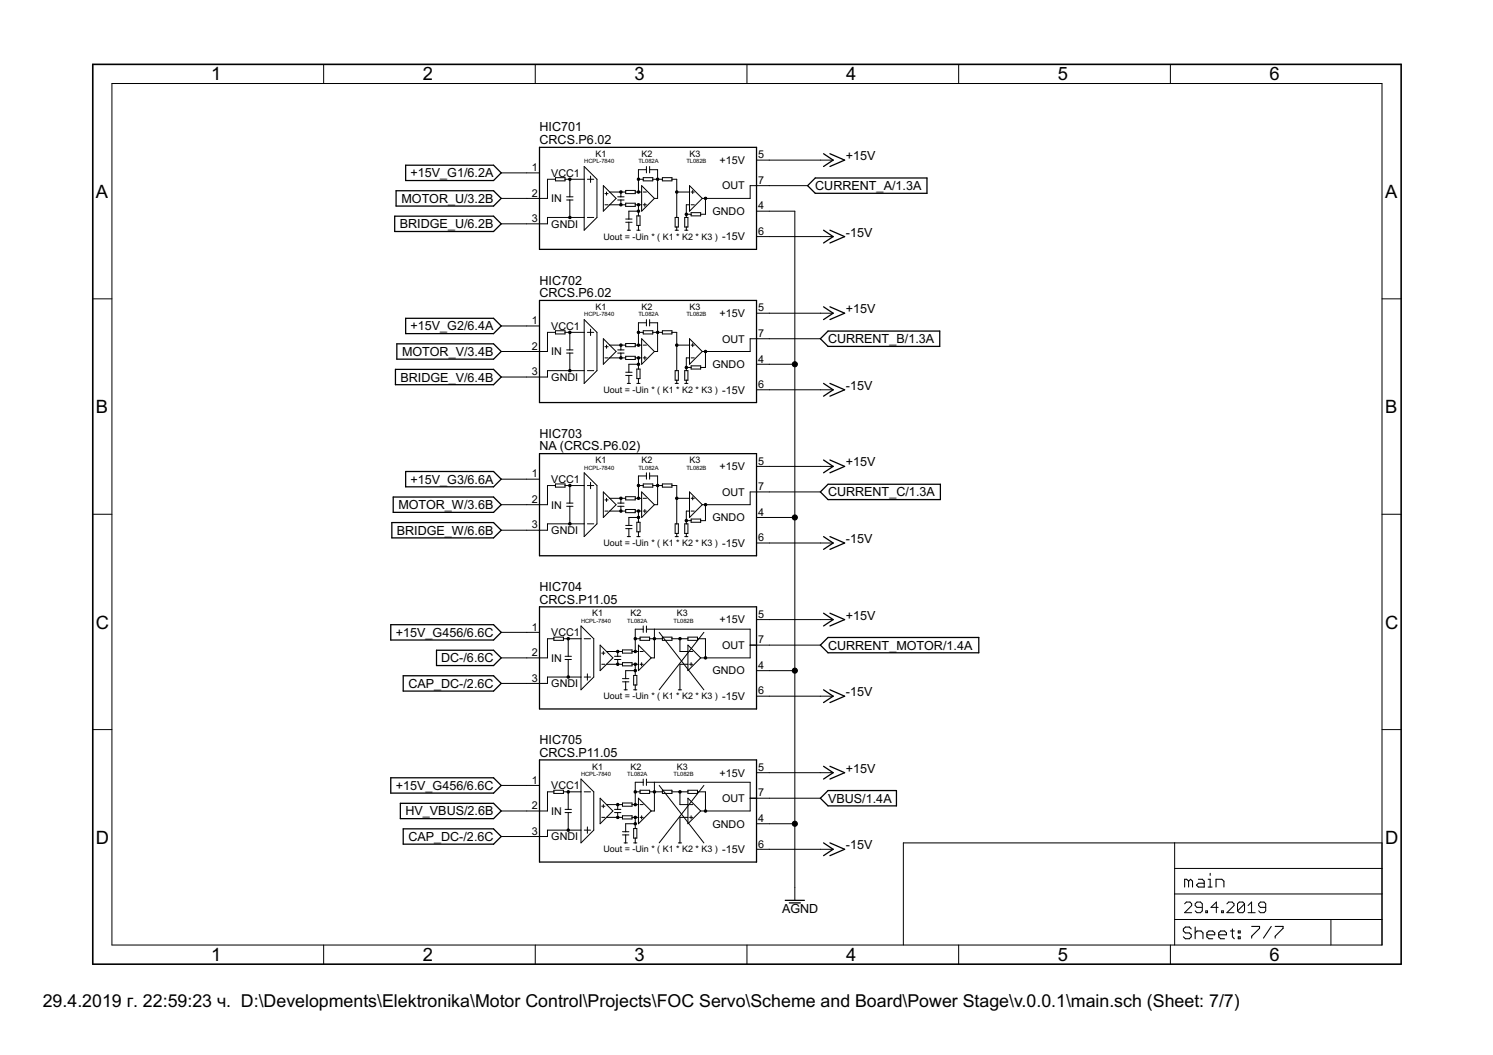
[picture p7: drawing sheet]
<svg xmlns="http://www.w3.org/2000/svg" width="297mm" height="210mm" viewBox="0 0 297 210" stroke-linecap="round" stroke-linejoin="round" font-family="sans-serif">
<defs><g id="words">
<g font-size="4.1">
<text x="42" y="16">1</text>
<text x="84.1" y="16">2</text>
<text x="126.3" y="16">3</text>
<text x="168.4" y="16">4</text>
<text x="210.5" y="16">5</text>
<text x="252.6" y="16">6</text>
<text x="19.1" y="39.3">A</text>
<text x="275.6" y="39.3">A</text>
<text x="19.1" y="82.2">B</text>
<text x="275.6" y="82.2">B</text>
<text x="19.1" y="125">C</text>
<text x="275.6" y="125">C</text>
<text x="19.1" y="167.9">D</text>
<text x="275.6" y="167.9">D</text>
<text x="42" y="191.2">1</text>
<text x="84.1" y="191.2">2</text>
<text x="126.3" y="191.2">3</text>
<text x="168.4" y="191.2">4</text>
<text x="210.5" y="191.2">5</text>
<text x="252.6" y="191.2">6</text>
</g>
<text font-size="4" x="8.5" y="200.4">29.4.2019 г. 22:59:23 ч. D:\Developments\Elektronika\Motor Control\Projects\FOC Servo\Scheme and Board\Power Stage\v.0.0.1\main.sch (Sheet: 7/7)</text>
<g font-size="2.8">
<text x="107.3" y="28.7">CRCS.P6.02</text>
<text x="107.3" y="26.1">HIC701</text>
<text x="81.7" y="35.3">+15V_G1/6.2A</text>
<text x="168.3" y="31.8">+15V</text>
<text x="79.9" y="40.4">MOTOR_U/3.2B</text>
<text x="162.2" y="37.8">CURRENT_A/1.3A</text>
<text x="79.6" y="45.4">BRIDGE_U/6.2B</text>
<text x="168.3" y="47.1">-15V</text>
<text x="107.3" y="59.1">CRCS.P6.02</text>
<text x="107.3" y="56.6">HIC702</text>
<text x="81.7" y="65.7">+15V_G2/6.4A</text>
<text x="168.3" y="62.3">+15V</text>
<text x="80" y="70.8">MOTOR_V/3.4B</text>
<text x="164.7" y="68.3">CURRENT_B/1.3A</text>
<text x="79.7" y="75.9">BRIDGE_V/6.4B</text>
<text x="168.3" y="77.6">-15V</text>
<text x="107.3" y="89.6">NA (CRCS.P6.02)</text>
<text x="107.3" y="87.1">HIC703</text>
<text x="168.3" y="92.8">+15V</text>
<text x="79.3" y="101.3">MOTOR_W/3.6B</text>
<text x="81.7" y="96.2">+15V_G3/6.6A</text>
<text x="164.7" y="98.8">CURRENT_C/1.3A</text>
<text x="78.9" y="106.4">BRIDGE_W/6.6B</text>
<text x="168.3" y="108">-15V</text>
<text x="107.3" y="117.6">HIC704</text>
<text x="107.3" y="120.1">CRCS.P11.05</text>
<text x="168.3" y="123.3">+15V</text>
<text x="78.7" y="126.7">+15V_G456/6.6C</text>
<text x="87.8" y="131.8">DC-/6.6C</text>
<text x="164.7" y="129.2">CURRENT_MOTOR/1.4A</text>
<text x="81.2" y="136.9">CAP_DC-/2.6C</text>
<text x="168.3" y="138.5">-15V</text>
<text x="107.3" y="148">HIC705</text>
<text x="107.3" y="150.6">CRCS.P11.05</text>
<text x="168.3" y="153.7">+15V</text>
<text x="78.7" y="157.2">+15V_G456/6.6C</text>
<text x="164.7" y="159.7">VBUS/1.4A</text>
<text x="80.7" y="162.2">HV_VBUS/2.6B</text>
<text x="81.2" y="167.3">CAP_DC-/2.6C</text>
<text x="168.3" y="169">-15V</text>
<text x="155.6" y="181.7">AGND</text>
</g>
<g font-size="2.4">
<text x="105.8" y="34">1</text>
<text x="109.7" y="35.1">VCC1</text>
<text x="143.1" y="32.6">+15V</text>
<text x="150.9" y="31.5">5</text>
<text x="105.8" y="39.1">2</text>
<text x="109.7" y="40.2">IN</text>
<text x="143.7" y="37.7">OUT</text>
<text x="150.9" y="41.6">4</text>
<text x="150.9" y="36.6">7</text>
<text x="105.8" y="44.2">3</text>
<text x="109.7" y="45.3">GNDI</text>
<text x="141.7" y="42.8">GNDO</text>
<text x="143.7" y="47.8">-15V</text>
<text x="150.9" y="46.7">6</text>
<text x="105.8" y="64.5">1</text>
<text x="109.7" y="65.6">VCC1</text>
<text x="143.1" y="63.1">+15V</text>
<text x="150.9" y="62">5</text>
<text x="105.8" y="69.6">2</text>
<text x="109.7" y="70.7">IN</text>
<text x="143.7" y="68.2">OUT</text>
<text x="150.9" y="67">7</text>
<text x="105.8" y="74.7">3</text>
<text x="109.7" y="75.8">GNDI</text>
<text x="141.7" y="73.2">GNDO</text>
<text x="150.9" y="72.1">4</text>
<text x="150.9" y="77.2">6</text>
<text x="143.7" y="78.3">-15V</text>
<text x="105.8" y="95">1</text>
<text x="143.1" y="93.6">+15V</text>
<text x="150.9" y="92.4">5</text>
<text x="105.8" y="100.1">2</text>
<text x="109.7" y="96.1">VCC1</text>
<text x="109.7" y="101.2">IN</text>
<text x="143.7" y="98.6">OUT</text>
<text x="150.9" y="97.5">7</text>
<text x="105.8" y="105.1">3</text>
<text x="109.7" y="106.3">GNDI</text>
<text x="141.7" y="103.7">GNDO</text>
<text x="150.9" y="102.6">4</text>
<text x="150.9" y="107.7">6</text>
<text x="143.7" y="108.8">-15V</text>
<text x="105.8" y="125.5">1</text>
<text x="143.1" y="124">+15V</text>
<text x="150.9" y="122.9">5</text>
<text x="105.8" y="130.5">2</text>
<text x="109.7" y="126.6">VCC1</text>
<text x="109.7" y="131.6">IN</text>
<text x="143.7" y="129.1">OUT</text>
<text x="150.9" y="128">7</text>
<text x="105.8" y="135.6">3</text>
<text x="109.7" y="136.7">GNDI</text>
<text x="141.7" y="134.2">GNDO</text>
<text x="150.9" y="133.1">4</text>
<text x="143.7" y="139.3">-15V</text>
<text x="150.9" y="138.1">6</text>
<text x="105.8" y="155.9">1</text>
<text x="143.1" y="154.5">+15V</text>
<text x="150.9" y="153.4">5</text>
<text x="105.8" y="161">2</text>
<text x="109.7" y="157">VCC1</text>
<text x="143.7" y="159.6">OUT</text>
<text x="150.9" y="158.5">7</text>
<text x="105.8" y="166.1">3</text>
<text x="109.7" y="162.1">IN</text>
<text x="109.7" y="167.2">GNDI</text>
<text x="141.7" y="164.7">GNDO</text>
<text x="150.9" y="163.5">4</text>
<text x="143.7" y="169.7">-15V</text>
<text x="150.9" y="168.6">6</text>
</g>
<g font-size="2">
<text x="118.5" y="31.2">K1</text>
<text x="127.7" y="31.2">K2</text>
<text x="137.2" y="31.2">K3</text>
<text x="120" y="47.7">Uout = -Uin * ( K1 * K2 * K3 )</text>
<text x="118.5" y="61.7">K1</text>
<text x="127.7" y="61.7">K2</text>
<text x="137.2" y="61.7">K3</text>
<text x="120" y="78.2">Uout = -Uin * ( K1 * K2 * K3 )</text>
<text x="118.5" y="92.2">K1</text>
<text x="127.7" y="92.2">K2</text>
<text x="137.2" y="92.2">K3</text>
<text x="120" y="108.7">Uout = -Uin * ( K1 * K2 * K3 )</text>
<text x="117.8" y="122.6">K1</text>
<text x="125.4" y="122.6">K2</text>
<text x="134.6" y="122.6">K3</text>
<text x="120" y="139.1">Uout = -Uin * ( K1 * K2 * K3 )</text>
<text x="117.8" y="153.1">K1</text>
<text x="125.4" y="153.1">K2</text>
<text x="134.6" y="153.1">K3</text>
<text x="120" y="169.6">Uout = -Uin * ( K1 * K2 * K3 )</text>
</g>
<g font-size="1.3">
<text x="116.2" y="32.5">HCPL-7840</text>
<text x="127" y="32.5">TL082A</text>
<text x="136.5" y="32.5">TL082B</text>
<text x="116.2" y="63">HCPL-7840</text>
<text x="127" y="63">TL082A</text>
<text x="136.5" y="63">TL082B</text>
<text x="116.2" y="93.4">HCPL-7840</text>
<text x="127" y="93.4">TL082A</text>
<text x="136.5" y="93.4">TL082B</text>
<text x="115.6" y="123.9">HCPL-7840</text>
<text x="124.8" y="123.9">TL082A</text>
<text x="134" y="123.9">TL082B</text>
<text x="115.6" y="154.4">HCPL-7840</text>
<text x="124.8" y="154.4">TL082A</text>
<text x="134" y="154.4">TL082B</text>
</g>
</g></defs>
<g fill="#000" stroke="#000" stroke-width=".25">
<path d="M80.7 32.9v3zM78.8 38h19.4zM80.7 35.9h17.5zM80.7 32.9h17.5zM99.7 39.5l-1.5 1.5zM98.2 38l1.5 1.5zM99.7 34.4l-1.5 1.5zM98.2 32.9l1.5 1.5zM107.3 29.3v10.2zM107.3 29.3h43.2zM150.5 29.3v7.6zM150.5 36.9v12.7z"/>
<path d="M160.7 36.9l1.5-1.5zM160.7 36.9l1.5 1.6zM162.2 35.4h22.2zM162.2 38.5h22.2zM163.9 33.1l1.9-1.2zM165.1 33.1l2.9-1.2zM163.9 30.6l1.9 1.3zM165.1 30.6l2.9 1.3zM184.4 35.4v3.1zM78.5 43v3.1zM78.8 38v3zM78.5 46.1h19.7z"/>
<path d="M78.5 43h19.7zM78.8 41h19.4zM99.7 44.5l-1.5 1.6zM98.2 43l1.5 1.5zM107.3 44.5v5.1zM107.3 39.5v5zM107.3 49.6h43.2zM107.3 59.8h43.2zM150.5 59.8v7.6zM163.9 48.3l1.9-1.2zM165.1 48.3l2.9-1.2zM163.9 45.8l1.9 1.3z"/>
<path d="M165.1 45.8l2.9 1.3zM78.7 73.5v3zM79 68.4v3.1zM80.7 63.3v3.1zM79 71.5h19.2zM79 68.4h19.2zM78.7 76.5h19.5zM78.7 73.5h19.5zM80.7 66.4h17.5zM80.7 63.3h17.5zM99.7 69.9l-1.5 1.6zM98.2 68.4l1.5 1.5z"/>
<path d="M99.7 75l-1.5 1.5zM98.2 73.5l1.5 1.5zM99.7 64.9l-1.5 1.5zM98.2 63.3l1.5 1.6zM107.3 69.9v5.1zM107.3 59.8v10.1zM150.5 67.4v12.7zM163.2 67.4l1.5-1.5zM163.2 67.4l1.5 1.5zM163.9 78.8l1.9-1.2zM163.9 63.6l1.9-1.3zM164.7 65.9h22.3z"/>
<path d="M164.7 68.9h22.3zM165.1 78.8l2.9-1.2zM165.1 63.6l2.9-1.3zM163.9 76.3l1.9 1.3zM163.9 61l1.9 1.3zM165.1 76.3l2.9 1.3zM165.1 61l2.9 1.3zM187 65.9v3zM80.7 93.8v3.1zM78.2 98.9h20zM80.7 96.9h17.5zM80.7 93.8h17.5z"/>
<path d="M99.7 95.3l-1.5 1.6zM98.2 93.8l1.5 1.5zM107.3 75v5.1zM107.3 80.1h43.2zM107.3 90.3h43.2zM150.5 90.3v7.6zM150.5 97.9v12.7zM163.2 97.9l1.5-1.5zM163.2 97.9l1.5 1.5zM163.9 94.1l1.9-1.3zM164.7 96.4h22.4zM164.7 99.4h22.4z"/>
<path d="M165.1 94.1l2.9-1.3zM163.9 91.5l1.9 1.3zM165.1 91.5l2.9 1.3zM187.1 96.4v3zM78 104v3zM78.2 98.9v3zM78.2 101.9h20zM78 107h20.2zM78 104h20.2zM99.7 100.4l-1.5 1.5zM98.2 98.9l1.5 1.5zM99.7 105.5l-1.5 1.5z"/>
<path d="M98.2 104l1.5 1.5zM107.3 105.5v5.1zM107.3 100.4v5.1zM107.3 90.3v10.1zM107.3 110.6h43.2zM163.9 109.3l1.9-1.3zM165.1 109.3l2.9-1.3zM163.9 106.8l1.9 1.2zM165.1 106.8l2.9 1.2zM77.7 124.3v3zM80.2 134.5v3zM86.8 129.4v3z"/>
<path d="M77.7 127.3h20.5zM77.7 124.3h20.5zM86.8 132.4h11.4zM86.8 129.4h11.4zM80.2 137.5h18zM80.2 134.5h18zM99.7 125.8l-1.5 1.5zM98.2 124.3l1.5 1.5zM99.7 130.9l-1.5 1.5zM98.2 129.4l1.5 1.5zM99.7 136l-1.5 1.5zM98.2 134.5l1.5 1.5z"/>
<path d="M107.3 130.9v5.1zM107.3 120.7v10.2zM107.3 120.7h43.2zM150.5 120.7v7.7zM150.5 128.4v12.7zM163.2 128.4l1.5-1.6zM163.2 128.4l1.5 1.5zM163.9 124.5l1.9-1.2zM163.9 139.8l1.9-1.3zM164.7 126.8h30zM164.7 129.9h30zM165.1 124.5l2.9-1.2z"/>
<path d="M165.1 139.8l2.9-1.3zM163.9 122l1.9 1.3zM163.9 137.2l1.9 1.3zM165.1 122l2.9 1.3zM165.1 137.2l2.9 1.3zM194.7 126.8v3.1zM77.7 154.7v3.1zM77.7 157.8h20.5zM77.7 154.7h20.5zM79.7 159.8h18.5zM99.7 156.3l-1.5 1.5zM98.2 154.7l1.5 1.6z"/>
<path d="M107.3 151.2h43.2zM107.3 136v5.1zM150.5 151.2v7.6zM150.5 158.8v12.7zM107.3 141.1h43.2zM163.2 158.8l1.5-1.5zM163.2 158.8l1.5 1.5zM163.9 155l1.9-1.3zM164.7 157.3h13.7zM165.1 155l2.9-1.3zM163.9 152.5l1.9 1.2zM165.1 152.5l2.9 1.2z"/>
<path d="M178.4 157.3v3zM79.7 159.8v3.1zM80.2 164.9v3.1zM79.7 162.9h18.5zM80.2 168h18zM80.2 164.9h18zM99.7 161.4l-1.5 1.5zM98.2 159.8l1.5 1.6zM99.7 166.4l-1.5 1.6zM98.2 164.9l1.5 1.5zM107.3 166.4v5.1zM107.3 161.4v5z"/>
<path d="M107.3 151.2v10.2zM107.3 171.5h43.2zM156.2 179.1h3.8zM157 179.6h2.2zM163.9 170.2l1.9-1.2zM164.7 160.3h13.7zM165.1 170.2l2.9-1.2zM163.9 167.7l1.9 1.3zM165.1 167.7l2.9 1.3z"/>
</g>
<g fill="#000" stroke="#000" stroke-width=".2">
<path d="M22.3 16.6v171.4zM64.4 12.8v3.8zM106.5 12.8v3.8zM148.6 12.8v3.8zM190.7 12.8v3.8zM232.9 12.8v3.8zM22.3 16.6h252.7zM99.7 39.5h5.1zM99.7 34.4h5.1zM104.8 34.4h2.5zM104.8 39.5h2.5zM108.9 35.7v3.8z"/>
<path d="M107.3 39.5h1.6zM110.5 36h1.9zM110.5 35.3v.4zM110.5 35.7v.3zM108.9 35.7h1.6zM112.4 35.7v.3zM112.4 35.3v.4zM110.5 35.3h1.9zM112.4 35.7h1zM113.4 35.7h2.8zM113.4 39.8h.6zM112.7 39.8h.7z"/>
<path d="M112.7 39.2h.7zM113.4 35.7v3.5zM113.4 39.2h.6zM116.2 35.7v7.6zM116.2 33.1l2.6 2.6zM116.2 33.1v2.6zM116.9 35.7h1.2zM117.5 35v1.3zM118.8 35.7v7.6zM120 36.9v5.1zM120.4 38.5h.6zM120.7 38.2v.6z"/>
<path d="M120 36.9l1.3 1.3zM121.3 38.2l1.3 1.3zM122.9 39.2h.6zM121.3 38.2h2.2zM122.9 39.8h.6zM123.5 39.8h.7zM123.5 39.2h.7zM123.5 38.2v1zM124.5 38.2v.3zM124.5 37.9v.3zM124.5 37.9h1.9zM123.5 38.2h1z"/>
<path d="M124.5 38.5h1.9zM126.4 37.9v.3zM126.4 38.2v.3zM126.4 38.2h.6zM127 35.7v2.5zM127 38.2h.7zM127 33.8v1.9zM127 33.8h1.6zM127.7 36.9v1.3zM127.7 36.9l2.5 2.6zM128 35.3v.4zM128 35.7v.3z"/>
<path d="M128 36h1.9zM127 35.7h1zM128 38.2h.6zM128.6 33.1v.7zM128.6 33.8v.6zM129.2 33.1v.7zM129.2 33.8v.6zM129.2 33.8h1.6zM129.9 35.3v.4zM128 35.3h1.9zM129.9 35.7v.3zM130.2 39.5l-2.5 2.5z"/>
<path d="M130.2 39.5h.6zM129.9 35.7h.9zM130.8 35.7v3.8zM130.8 33.8v1.9zM131.8 35.3v.4zM131.8 35.7v.3zM131.8 36h1.9zM130.8 35.7h1zM133.7 35.3v.4zM131.8 35.3h1.9zM133.7 35.7v.3zM134.6 38.2h2.6z"/>
<path d="M133.7 35.7h.9zM134.6 35.7v2.5zM134.6 38.2v5.1zM137.2 36.9v1.3zM137.2 36.9l2.5 2.6zM137.5 38.2h.6zM137.8 37.9v.6zM139.7 39.5l-2.5 2.5zM139.7 39.5h.7zM140.4 39.5h8.8zM149.2 36.9v2.6zM149.2 36.9h1.3z"/>
<path d="M150.5 31.9h2.6zM150.5 36.9h2.6zM153.1 36.9h7.6zM163.2 31.9h2.6zM153.1 31.9h10.1zM18.5 59.5h3.8zM99.7 44.5h5.1zM104.8 44.5h2.5zM107.3 44.5h1.6zM108.9 43.3v1.2zM108.9 43.3h4.5zM113.4 43.3h2.8z"/>
<path d="M113.4 39.8v3.5zM116.2 43.3v2.5zM116.2 45.8l2.6-2.5zM116.9 43.3h1.2zM120 42l1.3-1.3zM120.4 40.7h.6zM121.3 40.7l1.3-1.2zM121.3 40.7h2.2zM123.5 39.8v.9zM124.5 40.7v.4zM124.5 40.4v.3zM124.5 40.4h1.9z"/>
<path d="M123.5 40.7h1zM124.5 43.6h.6zM125.1 44.2v1.6zM124.5 44.2h.6zM125.1 44.2h.7zM125.1 43.6h.7zM125.1 42v1.6zM124.8 45.8h.3zM125.1 42h1.9zM125.1 45.8h.3zM124.5 41.1h1.9zM126.4 40.4v.3z"/>
<path d="M126.4 40.7v.4zM126.4 40.7h.6zM126.7 42.9v2zM126.7 44.9h.3zM126.7 45.8h.3zM127 45.8h.3zM127 40.7v1.3zM127 42v.9zM126.7 42.9h.3zM127 44.9h.3zM127 44.9v.9zM127.3 42.9v2z"/>
<path d="M127 42.9h.3zM127.7 40.7v1.3zM127.7 38.2v2.5zM127 40.7h.7zM128 40.7h.6zM128.3 40.4v.7zM134.3 43.3v1.9zM134.3 43.3h.3zM134.6 43.3h.4zM134.3 45.2h.3zM134.6 45.2v.6zM134.3 45.8h.3z"/>
<path d="M134.6 45.8h.4zM135 43.3v1.9zM134.6 45.2h.4zM136.2 43.3v1.9zM136.2 43.3h.3zM136.5 40.7v1.9zM136.5 42.6v.7zM136.5 43.3h.4zM136.2 45.2h.3zM136.5 42.6h1zM136.5 45.2v.6zM136.2 45.8h.3z"/>
<path d="M136.5 45.8h.4zM136.9 43.3v1.9zM136.5 45.2h.4zM137.2 40.7v1.3zM137.2 38.2v2.5zM136.5 40.7h.7zM137.5 42.3v.3zM137.5 42.3h1.9zM137.5 42.6v.3zM137.5 40.7h.6zM139.4 42.3v.3zM139.4 42.6v.3z"/>
<path d="M137.5 42.9h1.9zM139.4 42.6h1zM140.4 39.5v3.1zM150.5 42h2.6zM150.5 47.1h2.6zM153.1 42h5zM163.2 47.1h2.6zM153.1 47.1h10.1zM275 59.5h3.8zM99.7 69.9h5.1zM99.7 75h5.1zM99.7 64.9h5.1z"/>
<path d="M104.8 64.9h2.5zM104.8 69.9h2.5zM104.8 75h2.5zM107.3 75h1.6zM108.9 73.7v1.3zM108.9 73.7h4.5zM108.9 66.1v3.8zM107.3 69.9h1.6zM110.5 66.4h1.9zM110.5 65.8v.3zM110.5 66.1v.3zM108.9 66.1h1.6z"/>
<path d="M112.4 66.1v.3zM112.4 65.8v.3zM110.5 65.8h1.9zM112.4 66.1h1zM113.4 73.7h2.8zM113.4 66.1h2.8zM113.4 70.3v3.4zM113.4 70.3h.6zM112.7 70.3h.7zM112.7 69.6h.7zM113.4 66.1v3.5zM113.4 69.6h.6z"/>
<path d="M116.2 66.1v7.6zM116.2 73.7v2.6zM116.2 76.3l2.6-2.6zM116.2 63.6l2.6 2.5zM116.2 63.6v2.5zM116.9 73.7h1.2zM116.9 66.1h1.2zM117.5 65.5v1.3zM118.8 66.1v7.6zM120 72.5l1.3-1.3zM120 67.4v5.1zM120.4 69h.6z"/>
<path d="M120.7 68.7v.6zM120.4 71.2h.6zM121.3 71.2l1.3-1.3zM120 67.4l1.3 1.3zM121.3 68.7l1.3 1.2zM122.9 69.6h.6zM121.3 68.7h2.2zM121.3 71.2h2.2zM123.5 70.3v.9zM122.9 70.3h.6zM123.5 70.3h.7zM123.5 69.6h.7z"/>
<path d="M123.5 68.7v.9zM124.5 68.7v.3zM124.5 68.3v.4zM124.5 68.3h1.9zM123.5 68.7h1zM124.5 71.2v.3zM124.5 70.9v.3zM124.5 70.9h1.9zM123.5 71.2h1zM124.5 74.1h.6zM125.1 74.7v1.6zM124.5 74.7h.6z"/>
<path d="M125.1 74.7h.7zM125.1 74.1h.7zM125.1 72.5v1.6zM124.8 76.3h.3zM125.1 72.5h1.9zM125.1 76.3h.3zM124.5 69h1.9zM126.4 68.3v.4zM126.4 68.7v.3zM126.4 68.7h.6zM124.5 71.5h1.9zM126.4 70.9v.3z"/>
<path d="M126.4 71.2v.3zM126.4 71.2h.6zM126.7 73.4v1.9zM126.7 75.3h.3zM127 66.1v2.6zM127 68.7h.7zM126.7 76.3h.3zM127 76.3h.3zM127 71.2v1.3zM127 72.5v.9zM126.7 73.4h.3zM127 75.3h.3z"/>
<path d="M127 75.3v1zM127 64.2v1.9zM127 64.2h1.6zM127.3 73.4v1.9zM127 73.4h.3zM127.7 71.2v1.3zM127.7 68.7v2.5zM127.7 67.4v1.3zM127.7 67.4l2.5 2.5zM127 71.2h.7zM128 65.8v.3zM128 66.1v.3z"/>
<path d="M128 66.4h1.9zM127 66.1h1zM128 71.2h.6zM128 68.7h.6zM128.3 70.9v.6zM128.6 63.6v.6zM128.6 64.2v.7zM129.2 63.6v.6zM129.2 64.2v.7zM129.2 64.2h1.6zM129.9 65.8v.3zM128 65.8h1.9z"/>
<path d="M129.9 66.1v.3zM130.2 69.9l-2.5 2.6zM130.2 69.9h.6zM129.9 66.1h.9zM130.8 66.1v3.8zM130.8 64.2v1.9zM131.8 65.8v.3zM131.8 66.1v.3zM131.8 66.4h1.9zM130.8 66.1h1zM133.7 65.8v.3zM131.8 65.8h1.9z"/>
<path d="M133.7 66.1v.3zM134.3 73.7v1.9zM134.3 73.7h.3zM134.6 68.7h2.6zM133.7 66.1h.9zM134.6 66.1v2.6zM134.6 68.7v5zM134.6 73.7h.4zM134.3 75.6h.3zM134.6 75.6v.7zM134.3 76.3h.3zM134.6 76.3h.4z"/>
<path d="M135 73.7v1.9zM134.6 75.6h.4zM136.2 73.7v1.9zM136.2 73.7h.3zM136.5 71.2v1.9zM136.5 73.1v.6zM136.5 73.7h.4zM136.2 75.6h.3zM136.5 73.1h1zM136.5 75.6v.7zM136.2 76.3h.3zM136.5 76.3h.4z"/>
<path d="M136.9 73.7v1.9zM136.5 75.6h.4zM137.2 71.2v1.3zM137.2 68.7v2.5zM137.2 67.4v1.3zM137.2 67.4l2.5 2.5zM136.5 71.2h.7zM137.5 72.8v.3zM137.5 72.8h1.9zM137.5 73.1v.3zM137.5 68.7h.6zM137.5 71.2h.6z"/>
<path d="M137.8 68.3v.7zM139.4 72.8v.3zM139.4 73.1v.3zM137.5 73.4h1.9zM139.4 73.1h1zM139.7 69.9l-2.5 2.6zM139.7 69.9h.7zM140.4 69.9h8.8zM140.4 69.9v3.2zM149.2 67.4v2.5zM149.2 67.4h1.3zM150.5 72.5h2.6z"/>
<path d="M150.5 62.3h2.6zM150.5 77.6h2.6zM150.5 67.4h2.6zM153.1 72.5h5zM158.1 42v30.5zM163.2 77.6h2.6zM163.2 62.3h2.6zM153.1 62.3h10.1zM153.1 77.6h10.1zM153.1 67.4h10.1zM99.7 95.3h5.1zM104.8 95.3h2.5z"/>
<path d="M108.9 96.6v3.8zM110.5 96.9h1.9zM110.5 96.3v.3zM110.5 96.6v.3zM108.9 96.6h1.6zM112.4 96.6v.3zM112.4 96.3v.3zM110.5 96.3h1.9zM112.4 96.6h1zM113.4 96.6h2.8zM116.2 96.6v7.6zM116.2 94.1l2.6 2.5z"/>
<path d="M116.2 94.1v2.5zM116.9 96.6h1.2zM117.5 96v1.2zM118.8 96.6v7.6zM120 97.9v5.1zM120.4 99.5h.6zM120.7 99.1v.7zM120 97.9l1.3 1.2zM121.3 99.1h2.2zM124.5 99.1v.4zM124.5 98.8v.3zM124.5 98.8h1.9z"/>
<path d="M123.5 99.1h1zM124.5 99.5h1.9zM126.4 98.8v.3zM126.4 99.1v.4zM126.4 99.1h.6zM127 96.6v2.5zM127 99.1h.7zM127 94.7v1.9zM127 94.7h1.6zM127.7 97.9v1.2zM127.7 97.9l2.5 2.5zM128 96.3v.3z"/>
<path d="M128 96.6v.3zM128 96.9h1.9zM127 96.6h1zM128 99.1h.6zM128.6 94.1v.6zM128.6 94.7v.6zM129.2 94.1v.6zM129.2 94.7v.6zM129.2 94.7h1.6zM129.9 96.3v.3zM128 96.3h1.9zM129.9 96.6v.3z"/>
<path d="M129.9 96.6h.9zM130.8 96.6v3.8zM130.8 94.7v1.9zM131.8 96.3v.3zM131.8 96.6v.3zM131.8 96.9h1.9zM130.8 96.6h1zM133.7 96.3v.3zM131.8 96.3h1.9zM133.7 96.6v.3zM134.6 99.1h2.6zM133.7 96.6h.9z"/>
<path d="M134.6 96.6v2.5zM134.6 99.1v5.1zM137.2 97.9v1.2zM137.2 97.9l2.5 2.5zM137.5 99.1h.6zM137.8 98.8v.7zM149.2 97.9h1.3zM150.5 92.8h2.6zM150.5 97.9h2.6zM163.2 92.8h2.6zM153.1 92.8h10.1zM153.1 97.9h10.1z"/>
<path d="M18.5 102.3h3.8zM99.7 100.4h5.1zM99.7 105.5h5.1zM104.8 100.4h2.5zM104.8 105.5h2.5zM107.3 105.5h1.6zM108.9 104.2v1.3zM108.9 104.2h4.5zM107.3 100.4h1.6zM113.4 104.2h2.8zM113.4 100.7v3.5zM113.4 100.7h.6z"/>
<path d="M112.7 100.7h.7zM112.7 100.1h.7zM113.4 96.6v3.5zM113.4 100.1h.6zM116.2 104.2v2.6zM116.2 106.8l2.6-2.6zM116.9 104.2h1.2zM120 103l1.3-1.3zM120.4 101.7h.6zM121.3 101.7l1.3-1.3zM121.3 99.1l1.3 1.3zM122.9 100.1h.6z"/>
<path d="M121.3 101.7h2.2zM123.5 100.7v1zM122.9 100.7h.6zM123.5 100.7h.7zM123.5 100.1h.7zM123.5 99.1v1zM124.5 101.7v.3zM124.5 101.4v.3zM124.5 101.4h1.9zM123.5 101.7h1zM124.5 104.5h.6zM125.1 105.2v1.6z"/>
<path d="M124.5 105.2h.6zM125.1 105.2h.7zM125.1 104.5h.7zM125.1 103v1.5zM124.8 106.8h.3zM125.1 103h1.9zM125.1 106.8h.3zM124.5 102h1.9zM126.4 101.4v.3zM126.4 101.7v.3zM126.4 101.7h.6zM126.7 103.9v1.9z"/>
<path d="M126.7 105.8h.3zM126.7 106.8h.3zM127 106.8h.3zM127 101.7v1.3zM127 103v.9zM126.7 103.9h.3zM127 105.8h.3zM127 105.8v1zM127.3 103.9v1.9zM127 103.9h.3zM127.7 101.7v1.3zM127.7 99.1v2.6z"/>
<path d="M127 101.7h.7zM128 101.7h.6zM128.3 101.4v.6zM130.2 100.4l-2.5 2.6zM130.2 100.4h.6zM134.3 104.2v1.9zM134.3 104.2h.3zM134.6 104.2h.4zM134.3 106.1h.3zM134.6 106.1v.7zM134.3 106.8h.3zM134.6 106.8h.4z"/>
<path d="M135 104.2v1.9zM134.6 106.1h.4zM136.2 104.2v1.9zM136.2 104.2h.3zM136.5 101.7v1.9zM136.5 103.6v.6zM136.5 104.2h.4zM136.2 106.1h.3zM136.5 103.6h1zM136.5 106.1v.7zM136.2 106.8h.3zM136.5 106.8h.4z"/>
<path d="M136.9 104.2v1.9zM136.5 106.1h.4zM137.2 101.7v1.3zM137.2 99.1v2.6zM136.5 101.7h.7zM137.5 103.3v.3zM137.5 103.3h1.9zM137.5 103.6v.3zM137.5 101.7h.6zM139.4 103.3v.3zM139.4 103.6v.3zM137.5 103.9h1.9z"/>
<path d="M139.4 103.6h1zM139.7 100.4l-2.5 2.6zM139.7 100.4h.7zM140.4 100.4h8.8zM140.4 100.4v3.2zM149.2 97.9v2.5zM150.5 103h2.6zM150.5 108h2.6zM153.1 103h5zM158.1 72.5v30.5zM163.2 108h2.6zM153.1 108h10.1z"/>
<path d="M275 102.3h3.8zM99.7 125.8h5.1zM99.7 130.9h5.1zM99.7 136h5.1zM104.8 125.8h2.5zM104.8 130.9h2.5zM104.8 136h2.5zM107.3 136h1.6zM108.9 134.7h6.7zM108.9 134.7v1.3zM108.9 127.1v3.8zM107.3 130.9h1.6z"/>
<path d="M110.2 127.4h1.9zM110.2 126.8v.3zM110.2 127.1v.3zM108.9 127.1h1.3zM112.1 127.1v.3zM112.1 126.8v.3zM110.2 126.8h1.9zM112.1 127.1h1zM113.1 127.1h2.5zM113.1 131.2v3.5zM113.1 131.2h.6zM112.4 131.2h.7z"/>
<path d="M112.4 130.6h.7zM113.1 127.1v3.5zM113.1 130.6h.6zM115.6 137.2l2.5-2.5zM115.6 124.5l2.5 2.6zM115.6 124.5v2.6zM115.6 127.1v7.6zM115.6 134.7v2.5zM116.2 134.7h1.3zM116.2 127.1h1.3zM116.9 134.1v1.2zM118.1 127.1v7.6z"/>
<path d="M119.4 133.4l1.3-1.2zM119.4 128.4v5zM119.7 129.9h.7zM120 129.6v.7zM119.7 132.2h.7zM120.7 132.2l1.2-1.3zM119.4 128.4l1.3 1.2zM120.7 129.6l1.2 1.3zM122.3 130.6h.6zM120.7 129.6h2.2zM120.7 132.2h2.2zM122.9 131.2v1z"/>
<path d="M122.3 131.2h.6zM122.9 131.2h.6zM122.9 130.6h.6zM122.9 129.6v1zM123.8 129.6v.3zM123.8 129.3v.3zM123.8 129.3h2zM122.9 129.6h.9zM123.8 132.2v.3zM123.8 131.8v.4zM123.8 131.8h2zM122.9 132.2h.9z"/>
<path d="M123.8 135h.7zM124.5 135.7v1.5zM123.8 135.7h.7zM124.5 135.7h.6zM124.5 135h.6zM124.5 133.4v1.6zM124.2 137.2h.3zM124.5 133.4h1.9zM124.5 137.2h.3zM123.8 129.9h2zM125.8 129.3v.3zM125.8 129.6v.3z"/>
<path d="M125.8 129.6h.6zM123.8 132.5h2zM125.8 131.8v.4zM125.8 132.2v.3zM125.8 132.2h.6zM126.1 134.4v1.9zM126.1 136.3h.3zM126.4 127.1v2.5zM126.4 129.6h.6zM126.1 137.2h.3zM126.4 137.2h.3zM126.4 132.2v1.2z"/>
<path d="M126.4 133.4v1zM126.1 134.4h.3zM126.4 136.3h.3zM126.4 136.3v.9zM126.4 125.2v1.9zM126.4 125.2h1.6zM126.7 134.4v1.9zM126.4 134.4h.3zM127 132.2v1.2zM127 129.6v2.6zM127 128.4v1.2zM127 128.4l2.6 2.5z"/>
<path d="M126.4 132.2h.6zM127.3 126.8v.3zM127.3 127.1v.3zM127.3 127.4h1.9zM126.4 127.1h.9zM127.3 132.2h.7zM127.3 129.6h.7zM127.7 131.8v.7zM128 124.5v.7zM128 125.2v.6zM128.6 124.5v.7zM128.6 125.2v.6z"/>
<path d="M128.6 125.2h1.6zM129.2 126.8v.3zM127.3 126.8h1.9zM129.2 127.1v.3zM129.6 130.9l-2.6 2.5zM129.6 130.9h.6zM129.2 127.1h1zM130.2 127.1v3.8zM130.2 125.2v1.9zM130.2 125.2h19zM131.1 125.8l8.9 11.4zM131.8 126.8v.3z"/>
<path d="M131.8 127.1v.3zM131.8 127.4h1.9zM130.2 127.1h1.6zM133.7 126.8v.3zM131.8 126.8h1.9zM133.7 127.1v.3zM135 137.2h.3zM135.3 127.1h1.6zM135.3 129.6h1.6zM133.7 127.1h1.6zM135.3 127.1v2.5zM135.3 132.2v5z"/>
<path d="M135.3 137.2h.3zM136.9 132.2v1.2zM136.9 129.6v2.6zM136.9 128.4v1.2zM136.9 128.4l2.5 2.5zM136.9 126.8v.3zM136.9 126.8h1.9zM136.9 127.1v.3zM135.3 132.2h1.6zM137.2 129.6h.6zM137.2 132.2h.6zM137.5 131.8v.7z"/>
<path d="M138.8 126.8v.3zM138.8 127.1v.3zM136.9 127.4h1.9zM138.8 127.1h1.6zM139.4 130.9l-2.5 2.5zM139.4 130.9h1zM140 125.8l-8.9 11.4zM140.4 130.9h8.8zM140.4 127.1v3.8zM149.2 128.4v2.5zM149.2 125.2v3.2zM149.2 128.4h1.3z"/>
<path d="M150.5 133.4h2.6zM150.5 123.3h2.6zM150.5 138.5h2.6zM150.5 128.4h2.6zM153.1 123.3h10.1zM153.1 138.5h10.1zM153.1 133.4h5zM153.1 128.4h10.1zM158.1 103v30.4zM163.2 123.3h2.6zM163.2 138.5h2.6zM18.5 145.2h3.8z"/>
<path d="M99.7 156.3h5.1zM104.8 156.3h2.5zM108.9 157.5v3.9zM110.2 157.9h1.9zM110.2 157.2v.3zM110.2 157.5v.4zM108.9 157.5h1.3zM112.1 157.5v.4zM112.1 157.2v.3zM110.2 157.2h1.9zM112.1 157.5h1zM113.1 157.5h2.5z"/>
<path d="M115.6 155l2.5 2.5zM115.6 155v2.5zM115.6 157.5v7.7zM116.2 157.5h1.3zM118.1 157.5v7.7zM119.4 158.8v5.1zM123.8 159.8h2zM125.8 159.8v.3zM126.4 157.5v2.6zM126.4 155.6v1.9zM126.4 155.6h1.6zM127 158.8l2.6 2.6z"/>
<path d="M127.3 157.2v.3zM127.3 157.5v.4zM127.3 157.9h1.9zM126.4 157.5h.9zM128 155v.6zM128 155.6v.7zM128.6 155v.6zM128.6 155.6v.7zM128.6 155.6h1.6zM129.2 157.2v.3zM127.3 157.2h1.9zM129.2 157.5v.4z"/>
<path d="M129.2 157.5h1zM130.2 157.5v3.9zM130.2 155.6v1.9zM131.1 156.3l8.9 11.4zM131.8 157.2v.3zM131.8 157.5v.4zM131.8 157.9h1.9zM130.2 157.5h1.6zM133.7 157.2v.3zM131.8 157.2h1.9zM133.7 157.5v.4zM135.3 157.5h1.6z"/>
<path d="M133.7 157.5h1.6zM135.3 157.5v2.6zM136.9 158.8l2.5 2.6zM136.9 157.2v.3zM136.9 157.2h1.9zM136.9 157.5v.4zM138.8 157.2v.3zM138.8 157.5v.4zM136.9 157.9h1.9zM138.8 157.5h1.6zM140 156.3l-8.9 11.4zM140.4 157.5v3.9z"/>
<path d="M149.2 158.8v2.6zM149.2 155.6v3.2zM130.2 155.6h19zM149.2 158.8h1.3zM150.5 153.7h2.6zM150.5 158.8h2.6zM153.1 158.8h10.1zM163.2 153.7h2.6zM153.1 153.7h10.1zM275 145.2h3.8zM99.7 161.4h5.1zM99.7 166.4h5.1z"/>
<path d="M104.8 161.4h2.5zM104.8 166.4h2.5zM107.3 166.4h1.6zM108.9 165.2h6.7zM108.9 165.2v1.2zM107.3 161.4h1.6zM113.1 161.7v3.5zM113.1 161.7h.6zM112.4 161.7h.7zM112.4 161h.7zM113.1 157.5v3.5zM113.1 161h.6z"/>
<path d="M115.6 167.7l2.5-2.5zM115.6 165.2v2.5zM116.2 165.2h1.3zM116.9 164.5v1.3zM119.4 163.9l1.3-1.3zM119.7 160.4h.7zM120 160.1v.6zM119.7 162.6h.7zM120.7 162.6l1.2-1.2zM119.4 158.8l1.3 1.3zM120.7 160.1l1.2 1.3zM122.3 161h.6z"/>
<path d="M120.7 160.1h2.2zM120.7 162.6h2.2zM122.9 161.7v.9zM122.3 161.7h.6zM122.9 161.7h.6zM122.9 161h.6zM122.9 160.1v.9zM123.8 160.1v.3zM123.8 159.8v.3zM122.9 160.1h.9zM123.8 162.6v.3zM123.8 162.3v.3z"/>
<path d="M123.8 162.3h2zM122.9 162.6h.9zM123.8 165.5h.7zM124.5 166.1v1.6zM123.8 166.1h.7zM124.5 166.1h.6zM124.5 165.5h.6zM124.5 163.9v1.6zM124.2 167.7h.3zM124.5 163.9h1.9zM124.5 167.7h.3zM123.8 160.4h2z"/>
<path d="M125.8 160.1v.3zM125.8 160.1h.6zM123.8 162.9h2zM125.8 162.3v.3zM125.8 162.6v.3zM125.8 162.6h.6zM126.1 164.8v2zM126.1 166.8h.3zM126.4 160.1h.6zM126.1 167.7h.3zM126.4 167.7h.3zM126.4 162.6v1.3z"/>
<path d="M126.4 163.9v.9zM126.1 164.8h.3zM126.4 166.8h.3zM126.4 166.8v.9zM126.7 164.8v2zM126.4 164.8h.3zM127 162.6v1.3zM127 160.1v2.5zM127 158.8v1.3zM126.4 162.6h.6zM127.3 162.6h.7zM127.3 160.1h.7z"/>
<path d="M127.7 162.3v.6zM129.6 161.4l-2.6 2.5zM129.6 161.4h.6zM135 167.7h.3zM135.3 160.1h1.6zM135.3 162.6v5.1zM135.3 167.7h.3zM136.9 162.6v1.3zM136.9 160.1v2.5zM136.9 158.8v1.3zM135.3 162.6h1.6zM137.2 160.1h.6z"/>
<path d="M137.2 162.6h.6zM137.5 162.3v.6zM139.4 161.4l-2.5 2.5zM139.4 161.4h1zM140.4 161.4h8.8zM150.5 163.9h2.6zM150.5 169h2.6zM153.1 163.9h5zM158.1 176.6v2.5zM158.1 163.9v12.7zM158.1 133.4v30.5zM163.2 169h2.6z"/>
<path d="M153.1 169h10.1zM179.7 167.7h54zM233.7 167.7h41.3zM233.7 177.9h41.3zM233.7 172.8v5.1zM233.7 172.8h41.3zM233.7 167.7v5.1zM236 179.5l-.3 .3zM236 179.5h.7zM236.7 179.5l.4 .3zM237.8 179.8v.4zM238.1 179.5l-.3 .3z"/>
<path d="M238.1 179.5h.7zM238.8 179.5l.4 .3zM242 179.5l-1.1 1zM244.5 179.5l-.4 .3zM244.5 179.5h.7zM245.2 179.5l.3 .3zM246.5 179.5l-.3 .3zM246.5 179.5h.8zM247.3 179.5l.3 .3zM247.6 179.8v1.4zM249 179.5v2.1zM250.4 179.8v.4z"/>
<path d="M250.8 179.5l-.4 .3zM250.8 179.5h.7zM251.5 179.5l.3 .3zM275 172.8v5.1zM275 167.7v5.1zM22.3 188h252.7zM64.4 188v3.8zM106.5 188v3.8zM148.6 188v3.8zM179.7 167.7v20.3zM190.7 188v3.8zM232.9 188v3.8z"/>
<path d="M233.7 182.9v5.1zM233.7 177.9v5zM237.1 180.2l-1.4 1.4zM235.7 181.6h1.4zM237.1 179.8v.4zM237.8 181.2l.3 .4zM237.8 180.2l.3 .3zM238.1 181.6h.7zM238.1 180.5h1.1zM239.2 181.2l-.4 .4zM239.2 179.8v1.4zM239.9 181.2v.4z"/>
<path d="M239.9 181.2h.3zM240.2 181.2v.4zM239.9 181.6h.3zM240.9 180.5h1.5zM242 179.5v2.1zM243.1 181.2v.4zM243.1 181.2h.3zM243.4 181.2v.4zM243.1 181.6h.3zM244.1 181.6l1.4-1.4zM244.1 181.6h1.4zM245.5 179.8v.4z"/>
<path d="M246.2 179.8v1.4zM246.2 181.2l1.4-1.4zM246.2 181.2l.3 .4zM246.5 181.6h.8zM247.6 181.2l-.3 .4zM248.3 180.2l.7-.7zM248.3 181.6h1.4zM250.4 181.2l.4 .4zM250.4 180.2l.4 .3zM250.8 181.6h.7zM250.8 180.5h1zM251.8 181.2l-.3 .4z"/>
<path d="M251.8 179.8v1.4zM264.8 182.9v5.1zM264.8 182.9h10.2zM233.7 182.9h31.1zM275 182.9v5.1zM275 177.9v5zM275 16.6v171.4z"/>
<path d="M113.2 35.5h.4v.3h-.4z" fill-rule="evenodd"/>
<path d="M123.4 38h.3v.4h-.3z" fill-rule="evenodd"/>
<path d="M126.9 38h.3v.4h-.3z" fill-rule="evenodd"/>
<path d="M126.9 35.5h.3v.3h-.3z" fill-rule="evenodd"/>
<path d="M130.7 35.5h.3v.3h-.3z" fill-rule="evenodd"/>
<path d="M134.5 38h.3v.4h-.3z" fill-rule="evenodd"/>
<path d="M140.2 39.3h.3v.3h-.3z" fill-rule="evenodd"/>
<path d="M113.2 43.1h.4v.4h-.4z" fill-rule="evenodd"/>
<path d="M123.4 40.6h.3v.3h-.3z" fill-rule="evenodd"/>
<path d="M126.9 40.6h.3v.3h-.3z" fill-rule="evenodd"/>
<path d="M126.9 41.8h.3v.4h-.3z" fill-rule="evenodd"/>
<path d="M136.4 42.5h.3v.3h-.3z" fill-rule="evenodd"/>
<path d="M113.2 66h.4v.3h-.4z" fill-rule="evenodd"/>
<path d="M113.2 73.6h.4v.3h-.4z" fill-rule="evenodd"/>
<path d="M123.4 71h.3v.4h-.3z" fill-rule="evenodd"/>
<path d="M123.4 68.5h.3v.4h-.3z" fill-rule="evenodd"/>
<path d="M126.9 68.5h.3v.4h-.3z" fill-rule="evenodd"/>
<path d="M126.9 71h.3v.4h-.3z" fill-rule="evenodd"/>
<path d="M126.9 66h.3v.3h-.3z" fill-rule="evenodd"/>
<path d="M126.9 72.3h.3v.4h-.3z" fill-rule="evenodd"/>
<path d="M130.7 66h.3v.3h-.3z" fill-rule="evenodd"/>
<path d="M134.5 68.5h.3v.4h-.3z" fill-rule="evenodd"/>
<path d="M136.4 72.9h.3v.4h-.3z" fill-rule="evenodd"/>
<path d="M140.2 69.8h.3v.3h-.3z" fill-rule="evenodd"/>
<path d="M113.2 96.4h.4v.4h-.4z" fill-rule="evenodd"/>
<path d="M123.4 99h.3v.3h-.3z" fill-rule="evenodd"/>
<path d="M126.9 99h.3v.3h-.3z" fill-rule="evenodd"/>
<path d="M126.9 96.4h.3v.4h-.3z" fill-rule="evenodd"/>
<path d="M130.7 96.4h.3v.4h-.3z" fill-rule="evenodd"/>
<path d="M134.5 99h.3v.3h-.3z" fill-rule="evenodd"/>
<path d="M113.2 104h.4v.4h-.4z" fill-rule="evenodd"/>
<path d="M123.4 101.5h.3v.4h-.3z" fill-rule="evenodd"/>
<path d="M126.9 101.5h.3v.4h-.3z" fill-rule="evenodd"/>
<path d="M126.9 102.8h.3v.3h-.3z" fill-rule="evenodd"/>
<path d="M136.4 103.4h.3v.4h-.3z" fill-rule="evenodd"/>
<path d="M140.2 100.2h.3v.4h-.3z" fill-rule="evenodd"/>
<path d="M112.9 126.9h.3v.4h-.3z" fill-rule="evenodd"/>
<path d="M112.9 134.5h.3v.4h-.3z" fill-rule="evenodd"/>
<path d="M122.7 132h.4v.3h-.4z" fill-rule="evenodd"/>
<path d="M122.7 129.4h.4v.4h-.4z" fill-rule="evenodd"/>
<path d="M126.2 129.4h.4v.4h-.4z" fill-rule="evenodd"/>
<path d="M126.2 132h.4v.3h-.4z" fill-rule="evenodd"/>
<path d="M126.2 126.9h.4v.4h-.4z" fill-rule="evenodd"/>
<path d="M126.2 133.2h.4v.4h-.4z" fill-rule="evenodd"/>
<path d="M130 126.9h.4v.4h-.4z" fill-rule="evenodd"/>
<path d="M135.1 126.9h.4v.4h-.4z" fill-rule="evenodd"/>
<path d="M140.2 130.7h.3v.4h-.3z" fill-rule="evenodd"/>
<path d="M112.9 157.4h.3v.3h-.3z" fill-rule="evenodd"/>
<path d="M126.2 157.4h.4v.3h-.4z" fill-rule="evenodd"/>
<path d="M130 157.4h.4v.3h-.4z" fill-rule="evenodd"/>
<path d="M135.1 157.4h.4v.3h-.4z" fill-rule="evenodd"/>
<path d="M112.9 165h.3v.4h-.3z" fill-rule="evenodd"/>
<path d="M122.7 162.5h.4v.3h-.4z" fill-rule="evenodd"/>
<path d="M122.7 159.9h.4v.4h-.4z" fill-rule="evenodd"/>
<path d="M126.2 159.9h.4v.4h-.4z" fill-rule="evenodd"/>
<path d="M126.2 162.5h.4v.3h-.4z" fill-rule="evenodd"/>
<path d="M126.2 163.7h.4v.4h-.4z" fill-rule="evenodd"/>
<path d="M140.2 161.2h.3v.3h-.3z" fill-rule="evenodd"/>
<circle cx="158.1" cy="72.5" r=".51"/>
<circle cx="158.1" cy="103" r=".51"/>
<circle cx="158.1" cy="133.4" r=".51"/>
<circle cx="158.1" cy="163.9" r=".51"/>
</g>
<g fill="#000" stroke="#000" stroke-width=".21">
<path d="M235.7 174.9v1.6zM235.7 174.9h.4zM236.1 174.9l.4 .4zM236.5 175.3v1.2zM236.5 175.3l.4-.4zM236.9 174.9l.4 .4zM237.3 175.3v1.2zM238 176.1l.4-.4zM238.4 174.9h.8zM238 176.1l.4 .4zM238.4 175.7h1.2zM239.2 174.9l.4 .4z"/>
<path d="M239.6 175.3v1.2zM238.4 176.5h1.2zM240.4 174.9h.4zM240.4 176.5h.8zM240.8 174.9v1.6zM240.8 173.8v.4zM241.9 174.9v1.6zM241.9 174.9h1.2zM243.1 174.9l.4 .4zM243.5 175.3v1.2zM235.4 184.8v.4zM235.4 185.2l.4 .4z"/>
<path d="M235.4 184.8l.4-.4zM235.8 185.6h.8zM235.4 186.4l.4 .4zM235.8 184.4h.8zM236.6 185.6l.4 .4zM235.8 186.8h.8zM236.6 184.4l.4 .4zM237 186v.4zM237 186.4l-.4 .4zM237.8 184.4v2.4zM237.8 185.6l.4-.4zM238.2 185.2h.8z"/>
<path d="M239 185.2l.3 .4zM239.3 185.6v1.2zM240.1 185.6v.8zM240.1 185.6l.4-.4zM240.1 186.4l.4 .4zM240.5 185.2h.8zM240.5 186.8h.8zM241.3 185.2l.4 .4zM241.7 185.6v.4zM240.1 186h1.6zM242.5 185.6v.8zM242.5 185.6l.3-.4z"/>
<path d="M242.5 186.4l.3 .4zM242.8 185.2h.8zM242.8 186.8h.8zM243.6 185.2l.4 .4zM244 185.6v.4zM242.5 186h1.5zM244.8 185.2h.8zM245.2 184.8v1.6zM245.2 186.4l.4 .4zM246.4 185.2h.3zM246.4 185.2v.4zM246.4 186.4h.3z"/>
<path d="M246.4 186.4v.4zM246.7 185.2v.4zM246.4 185.6h.3zM246.7 186.4v.4zM246.4 186.8h.3zM249 184.3h1.6zM249 186.3v.3zM250.6 184.3v.4zM250.6 184.7l-1.6 1.6zM252.9 184.3l-1.5 2.3zM253.7 184.3h1.6zM253.7 186.3v.3z"/>
<path d="M255.3 184.3v.4zM255.3 184.7l-1.6 1.6z"/>
</g>
<path d="M18.5 12.8v179zM18.5 12.8h260.3zM18.5 191.8h260.3zM278.8 12.8v179z" fill="#000" stroke="#000" stroke-width=".32"/>
<use href="#words"/>
</svg>
